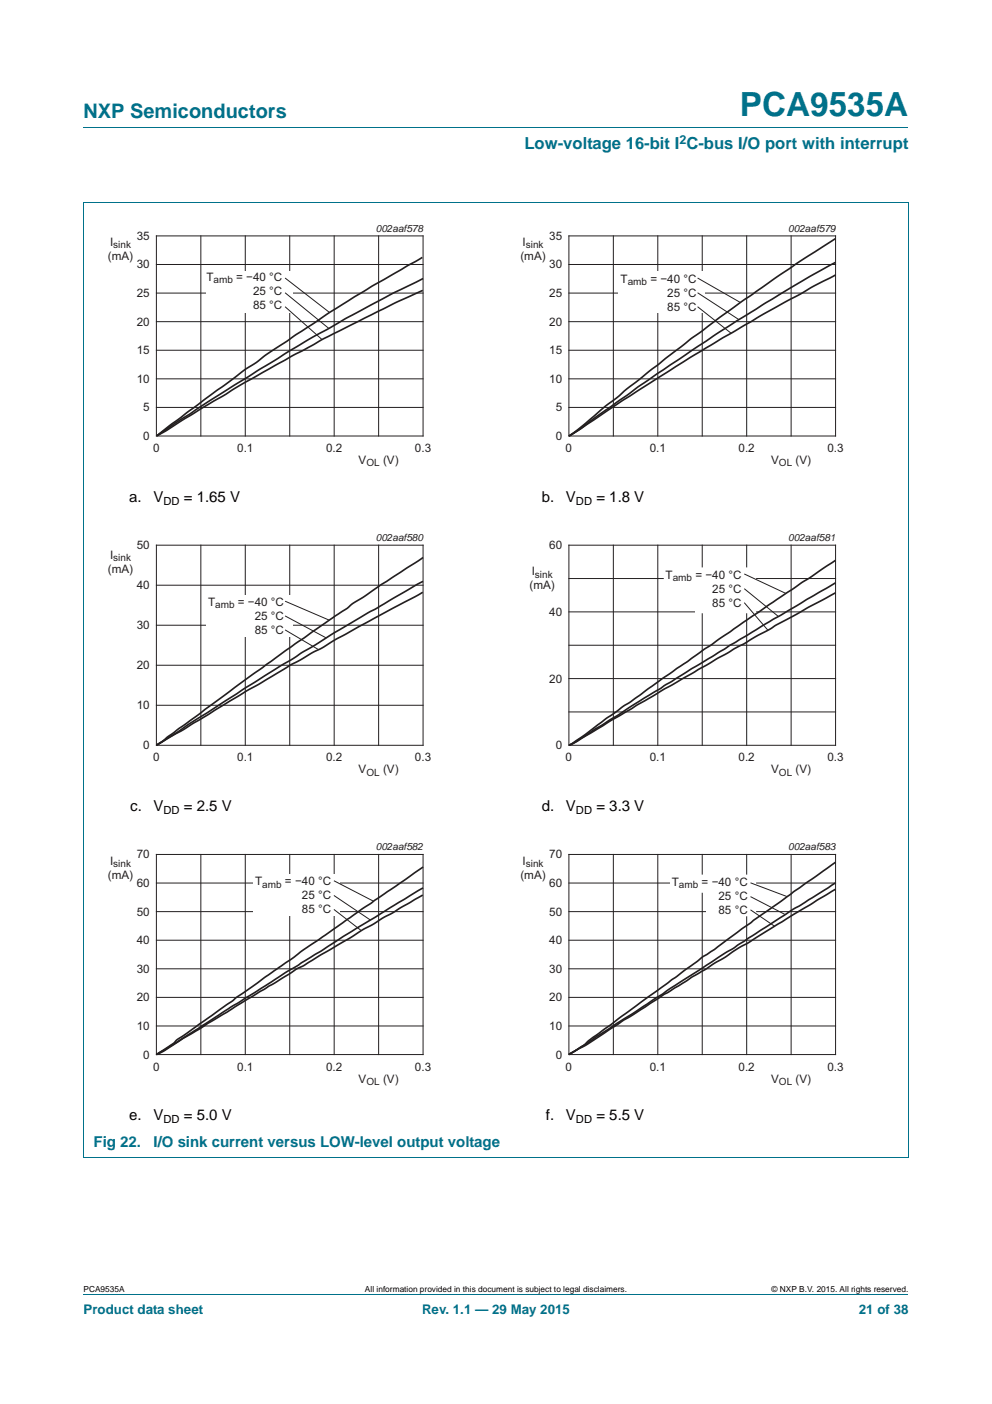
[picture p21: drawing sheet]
<svg xmlns="http://www.w3.org/2000/svg" width="210mm" height="297mm" viewBox="0 0 210 297" stroke-linecap="round" stroke-linejoin="round" font-family="sans-serif">
<defs><g id="words">
<text font-size="7" fill="#00718a" x="156.6" y="24.6">PCA9535A</text>
<text font-size="4.2" fill="#00718a" x="17.7" y="24.9">NXP Semiconductors</text>
<text font-size="3.5" fill="#00718a" x="111" y="31.6">Low-voltage 16-bit I C-bus I/O port with interrupt</text>
<g font-size="3.2">
<text x="27.4" y="106.2">a.</text>
<text x="32.5" y="106.2">V</text>
<text x="38.9" y="106.2">= 1.65 V</text>
<text x="114.7" y="106.2">b.</text>
<text x="119.8" y="106.2">V</text>
<text x="126.2" y="106.2">= 1.8 V</text>
<text x="27.6" y="171.6">c.</text>
<text x="32.5" y="171.6">V</text>
<text x="38.9" y="171.6">= 2.5 V</text>
<text x="114.7" y="171.6">d.</text>
<text x="119.8" y="171.6">V</text>
<text x="126.2" y="171.6">= 3.3 V</text>
<text x="27.4" y="237">e.</text>
<text x="32.5" y="237">V</text>
<text x="38.9" y="237">= 5.0 V</text>
<text x="115.6" y="237">f.</text>
<text x="119.8" y="237">V</text>
<text x="126.2" y="237">= 5.5 V</text>
</g>
<g font-size="3.2" fill="#00718a">
<text x="19.8" y="242.7">Fig 22.</text>
<text x="32.5" y="242.7">I/O sink current versus LOW-level output voltage</text>
</g>
<g font-size="2.8" fill="#00718a">
<text x="17.7" y="277.9">Product data sheet</text>
<text x="89.3" y="277.9">Rev. 1.1 — 29 May 2015</text>
<text x="181.8" y="277.9">21 of 38</text>
</g>
<text font-size="2.6" fill="#00718a" x="143.8" y="30.5">2</text>
<g font-size="2.5" fill="#231f20">
<text x="23.3" y="52.1">I</text>
<text x="28.9" y="50.8">35</text>
<text x="110.6" y="52.1">I</text>
<text x="116.3" y="50.8">35</text>
<text x="22.8" y="55">(mA)</text>
<text x="28.9" y="56.8">30</text>
<text x="43.7" y="59.4">T</text>
<text x="50" y="59.4">= −40 °C</text>
<text x="110.2" y="55">(mA)</text>
<text x="116.3" y="56.8">30</text>
<text x="131.4" y="59.8">T</text>
<text x="137.7" y="59.8">= −40 °C</text>
<text x="28.9" y="62.9">25</text>
<text x="53.6" y="62.4">25 °C</text>
<text x="53.6" y="65.4">85 °C</text>
<text x="116.3" y="62.9">25</text>
<text x="141.2" y="62.8">25 °C</text>
<text x="141.2" y="65.7">85 °C</text>
<text x="28.9" y="68.9">20</text>
<text x="116.3" y="68.9">20</text>
<text x="28.9" y="74.9">15</text>
<text x="116.3" y="74.9">15</text>
<text x="28.9" y="81">10</text>
<text x="116.3" y="81">10</text>
<text x="30.3" y="87">5</text>
<text x="117.6" y="87">5</text>
<text x="30.3" y="93.1">0</text>
<text x="32.4" y="95.6">0</text>
<text x="50.2" y="95.6">0.1</text>
<text x="69" y="95.6">0.2</text>
<text x="87.8" y="95.6">0.3</text>
<text x="117.6" y="93.1">0</text>
<text x="119.7" y="95.6">0</text>
<text x="137.5" y="95.6">0.1</text>
<text x="156.3" y="95.6">0.2</text>
<text x="175.2" y="95.6">0.3</text>
<text x="75.9" y="98.2">V</text>
<text x="81.1" y="98.2">(V)</text>
<text x="163.2" y="98.2">V</text>
<text x="168.4" y="98.2">(V)</text>
<text x="23.3" y="118.2">I</text>
<text x="28.9" y="116.2">50</text>
<text x="116.3" y="116.2">60</text>
<text x="22.8" y="121.2">(mA)</text>
<text x="28.9" y="124.7">40</text>
<text x="112.1" y="124.7">(mA)</text>
<text x="112.6" y="121.7">I</text>
<text x="140.9" y="122.4">T</text>
<text x="147.2" y="122.4">= −40 °C</text>
<text x="150.8" y="125.4">25 °C</text>
<text x="44" y="128.2">T</text>
<text x="50.3" y="128.2">= −40 °C</text>
<text x="53.9" y="131.1">25 °C</text>
<text x="116.3" y="130.3">40</text>
<text x="150.8" y="128.3">85 °C</text>
<text x="28.9" y="133.1">30</text>
<text x="53.9" y="134.1">85 °C</text>
<text x="28.9" y="141.6">20</text>
<text x="116.3" y="144.4">20</text>
<text x="28.9" y="150.1">10</text>
<text x="30.3" y="158.5">0</text>
<text x="32.4" y="161.1">0</text>
<text x="50.2" y="161.1">0.1</text>
<text x="69" y="161.1">0.2</text>
<text x="87.8" y="161.1">0.3</text>
<text x="117.6" y="158.5">0</text>
<text x="119.7" y="161.1">0</text>
<text x="137.5" y="161.1">0.1</text>
<text x="156.3" y="161.1">0.2</text>
<text x="175.2" y="161.1">0.3</text>
<text x="75.9" y="163.6">V</text>
<text x="81.1" y="163.6">(V)</text>
<text x="163.2" y="163.6">V</text>
<text x="168.4" y="163.6">(V)</text>
<text x="22.8" y="185.9">(mA)</text>
<text x="23.3" y="182.9">I</text>
<text x="28.9" y="181.6">70</text>
<text x="110.2" y="185.9">(mA)</text>
<text x="110.6" y="182.9">I</text>
<text x="116.3" y="181.6">70</text>
<text x="28.9" y="187.7">60</text>
<text x="54" y="187.3">T</text>
<text x="60.3" y="187.3">= −40 °C</text>
<text x="63.9" y="190.3">25 °C</text>
<text x="116.3" y="187.7">60</text>
<text x="142.2" y="187.4">T</text>
<text x="148.5" y="187.4">= −40 °C</text>
<text x="152.1" y="190.4">25 °C</text>
<text x="28.9" y="193.7">50</text>
<text x="63.9" y="193.2">85 °C</text>
<text x="116.3" y="193.7">50</text>
<text x="152.1" y="193.3">85 °C</text>
<text x="28.9" y="199.8">40</text>
<text x="116.3" y="199.8">40</text>
<text x="28.9" y="205.8">30</text>
<text x="116.3" y="205.8">30</text>
<text x="28.9" y="211.9">20</text>
<text x="116.3" y="211.9">20</text>
<text x="28.9" y="217.9">10</text>
<text x="116.3" y="217.9">10</text>
<text x="30.3" y="224">0</text>
<text x="32.4" y="226.5">0</text>
<text x="50.2" y="226.5">0.1</text>
<text x="69" y="226.5">0.2</text>
<text x="87.8" y="226.5">0.3</text>
<text x="117.6" y="224">0</text>
<text x="119.7" y="226.5">0</text>
<text x="137.5" y="226.5">0.1</text>
<text x="156.3" y="226.5">0.2</text>
<text x="175.2" y="226.5">0.3</text>
<text x="75.9" y="229">V</text>
<text x="81.1" y="229">(V)</text>
<text x="163.2" y="229">V</text>
<text x="168.4" y="229">(V)</text>
</g>
<g font-size="2.4">
<text x="34.6" y="106.7">DD</text>
<text x="121.9" y="106.7">DD</text>
<text x="34.6" y="172.2">DD</text>
<text x="121.9" y="172.2">DD</text>
<text x="34.6" y="237.6">DD</text>
<text x="121.9" y="237.6">DD</text>
</g>
<g font-size="2.1" fill="#231f20">
<text x="24" y="52.6">sink</text>
<text x="79.5" y="49.1">002aaf578</text>
<text x="111.3" y="52.6">sink</text>
<text x="166.9" y="49.1">002aaf579</text>
<text x="45.2" y="59.9">amb</text>
<text x="132.9" y="60.3">amb</text>
<text x="77.6" y="98.7">OL</text>
<text x="164.9" y="98.7">OL</text>
<text x="24" y="118.7">sink</text>
<text x="79.5" y="114.5">002aaf580</text>
<text x="166.9" y="114.5">002aaf581</text>
<text x="113.2" y="122.2">sink</text>
<text x="142.4" y="122.9">amb</text>
<text x="45.5" y="128.7">amb</text>
<text x="77.6" y="164.1">OL</text>
<text x="164.9" y="164.1">OL</text>
<text x="79.5" y="179.9">002aaf582</text>
<text x="166.9" y="179.9">002aaf583</text>
<text x="24" y="183.4">sink</text>
<text x="111.3" y="183.4">sink</text>
<text x="55.5" y="187.8">amb</text>
<text x="143.7" y="187.9">amb</text>
<text x="77.6" y="229.5">OL</text>
<text x="164.9" y="229.5">OL</text>
</g>
<g font-size="1.8">
<text x="17.7" y="273.3">PCA9535A</text>
<text x="77.3" y="273.3">All information provided in this document is subject to legal disclaimers.</text>
<text x="163.3" y="273.3">© NXP B.V. 2015. All rights reserved.</text>
</g>
</g></defs>
<path d="M17.7 27h174.6M17.6 42.9h174.7M17.7 42.9v201.9M192.3 42.9v201.9M17.6 244.8h174.7M17.7 273.9h174.6" fill="none" stroke="#00718a" stroke-width=".21"/>
<path d="M33.1 49.9h56.5v42.3h-56.5zM33.1 56h56.5M42.5 49.9v42.3M51.9 49.9v42.3M61.3 49.9v42.3M70.7 49.9v42.3M80.1 49.9v42.3M33.1 62h56.5M33.1 68.1h56.5M33.1 74.1h56.5M33.1 80.1h56.5" fill="none" stroke="#231f20" stroke-width=".21"/>
<path d="M20.4 47.1h81.9v52.2h-81.9z" fill="none" stroke="#fff" stroke-width=".21"/>
<path d="M43.7 57.4h18.2v8.9h-18.2z" fill="#fff"/>
<g fill="none" stroke="#231f20" stroke-width=".21">
<path d="M60.3 58.8l9.4 7.3M120.4 49.9h56.5v42.3h-56.5zM120.4 56h56.5M129.8 49.9v42.3M139.2 49.9v42.3M148.6 49.9v42.3M158.1 49.9v42.3M167.5 49.9v42.3M60.3 64.9l7.9 7M60.3 61.9l9.3 7.6M120.4 62h56.5M120.4 68.1h56.5"/>
<path d="M120.4 74.1h56.5M33.1 86.2h56.5M120.4 80.1h56.5"/>
</g>
<path d="M89.4 54.5l-14.7 8.5-5.3 3.3-13 8.7-16.6 12.1-6.6 5.1 11.3-7.5 20.8-12.9 7.9-4.4 9.5-5.1 6.9-3.4M89.5 61.4l-5.8 2.6-6.5 3.3-8.7 4.4-6.3 3.4-11 6.2-18 10.9" fill="none" stroke="#231f20" stroke-width=".35"/>
<path d="M107.7 47.1h81.9v52.2h-81.9z" fill="none" stroke="#fff" stroke-width=".21"/>
<path d="M131 57.4h18.2v8.9h-18.2z" fill="#fff"/>
<g fill="none" stroke="#231f20" stroke-width=".21">
<path d="M147.7 58.8l9 5.2M147.7 64.9l7.1 5.6M147.7 61.9l8.7 5.7M120.4 86.2h56.5M33.1 115.3h56.5v42.4h-56.5zM42.5 115.3v42.4M51.9 115.3v42.4M61.3 115.3v42.4M70.7 115.3v42.4M80.1 115.3v42.4M33.1 123.8h56.5M33.1 132.3h56.5"/>
<path d="M33.1 140.7h56.5"/>
</g>
<path d="M176.9 50.5l-12.2 7.9-12.4 8.7-14.9 11.4-4.8 3.8-1.8 1.7-2.7 1.9-4.9 4.3-2.8 2 11.3-7.4 14.8-9.4 14.7-8.7 10.9-6.1 4.8-2.4M176.9 55.5l-9.8 5.6-15.5 9.6-16.2 10.9-12.5 9.1-2.4 1.5" fill="none" stroke="#231f20" stroke-width=".35"/>
<path d="M20.4 112.5h81.9v52.2h-81.9z" fill="none" stroke="#fff" stroke-width=".21"/>
<path d="M43.7 125.8h18.2v8.8h-18.2z" fill="#fff"/>
<g fill="none" stroke="#231f20" stroke-width=".21">
<path d="M120.4 115.3h56.5v42.4h-56.5zM129.8 115.3v42.4M139.2 115.3v42.4M148.6 115.3v42.4M158.1 115.3v42.4M167.5 115.3v42.4M60.3 127.2l9.4 4M60.3 133.3l7.2 4.2M60.3 130.3l8.8 4.7M120.4 122.4h56.5M120.4 129.5h56.5M120.4 136.5h56.5"/>
<path d="M33.1 149.2h56.5M120.4 143.6h56.5M120.4 150.6h56.5"/>
</g>
<path d="M89.6 118l-9 5.7-3.4 2.5a16.9 16.9 0 0 0-3.9 2.6l-12.9 8.9-27.3 19.9M89.5 125.3l-13.4 7.2-5.2 2.9-2.9 1.8-6.3 3.4-28.6 17.1M89.6 123l-11.7 6.6-14 8.4-12.1 7.6-18.6 12" fill="none" stroke="#231f20" stroke-width=".35"/>
<path d="M107.7 112.5h81.9v52.2h-81.9z" fill="none" stroke="#fff" stroke-width=".21"/>
<path d="M140.5 120h19.6v9.7h-13v-5.2h-6.6z" fill="#fff"/>
<g fill="none" stroke="#231f20" stroke-width=".21">
<path d="M157.5 121.4l8.8 4.1M157.5 127.5l5.1 5.8M157.5 124.5l7.3 5.9M33.1 180.8h56.5v42.3h-56.5zM33.1 186.8h56.5M33.1 192.9h56.5M33.1 198.9h56.5M42.5 180.8v42.3M51.9 180.8v42.3M61.3 180.8v42.3M70.7 180.8v42.3M80.1 180.8v42.3"/>
<path d="M33.1 205h56.5M33.1 211h56.5"/>
</g>
<path d="M176.8 118.5l-14.1 9.5-13.6 9.3-20.8 14.7-4.6 3.5-3.2 2.1M176.8 125.4l-21.2 11.8-20.8 12-12.8 7.7-1.6 .8M176.9 123.3l-22.3 13.2-34.1 21.2" fill="none" stroke="#231f20" stroke-width=".35"/>
<path d="M20.4 178h81.9v52.2h-81.9z" fill="none" stroke="#fff" stroke-width=".21"/>
<path d="M53.6 185h18.3v8.8h-18.3z" fill="#fff"/>
<g fill="none" stroke="#231f20" stroke-width=".21">
<path d="M70.7 186.3l8.4 4.4M70.7 192.4l5.8 4.5M70.7 189.4l7.7 5.2M120.4 180.8h56.5v42.3h-56.5zM120.4 186.8h56.5M120.4 192.9h56.5M120.4 198.9h56.5M129.8 180.8v42.3M139.2 180.8v42.3M148.6 180.8v42.3M158.1 180.8v42.3M167.5 180.8v42.3"/>
<path d="M33.1 217.1h56.5M120.4 205h56.5M120.4 211h56.5"/>
</g>
<path d="M89.5 189.4l-12.7 7.3-12.5 7.6-1.5 .7-4.5 2.9-19.5 11.7-4.1 2.7-1.6 .8M89.6 187.9l-16.8 10.1-4.7 3.2-7.5 4.5-11.7 7.4-11.7 7.5-4.1 2.5M89.6 183.4l-25.5 17.7-2 1.5-24.6 17.3-.9 .9-3.5 2.3" fill="none" stroke="#231f20" stroke-width=".35"/>
<path d="M107.7 178h81.9v52.2h-81.9z" fill="none" stroke="#fff" stroke-width=".21"/>
<path d="M141.8 185h18.3v8.9h-10.6l-.1-5-7.6-.1z" fill="#fff"/>
<path d="M158.9 186.8l7.7 2.9M158.9 192.5l5 3.5M158.9 189.7l7.2 3.8M120.4 217.1h56.5" fill="none" stroke="#231f20" stroke-width=".21"/>
<path d="M176.8 186.8l-9.1 5.7-12.5 8.2-2.2 1.3-32.6 21.1 4-2.2 16-10.4 12.9-7.9 3-2 2.1-1.1 9.4-5.9 9.1-5.5M176.9 182.4l-17.4 12.3-8.2 6.1-2.7 1.7-23.8 17.5a15.7 15.7 0 0 1-4.4 3" fill="none" stroke="#231f20" stroke-width=".35"/>
<use href="#words"/>
</svg>
